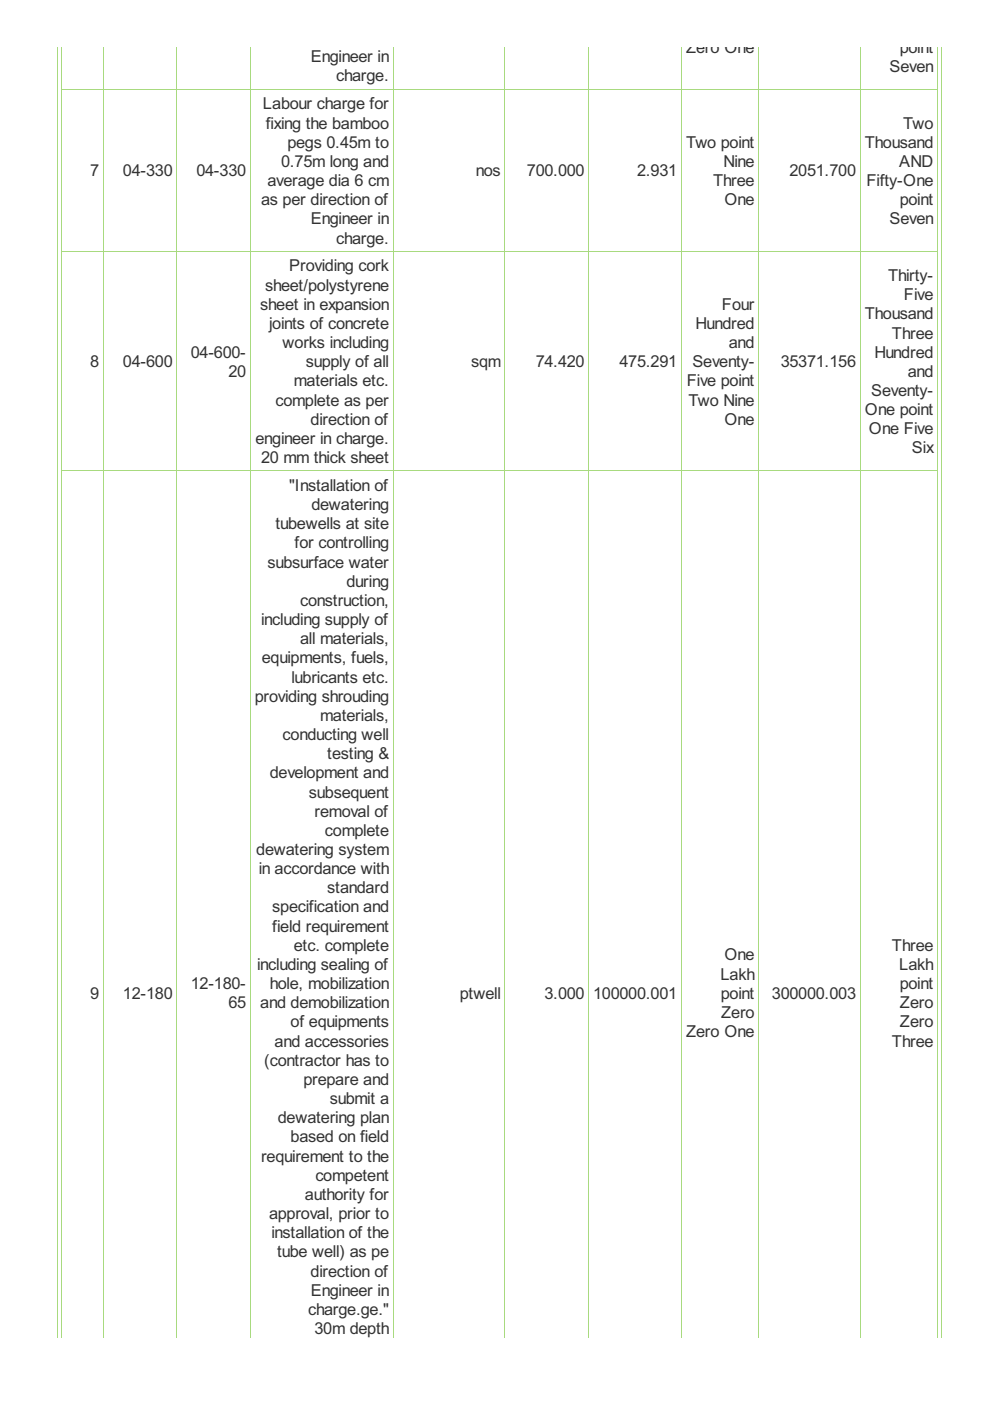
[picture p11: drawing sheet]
<svg xmlns="http://www.w3.org/2000/svg" width="210mm" height="297mm" viewBox="0 0 210 297" stroke-linecap="round" stroke-linejoin="round" font-family="sans-serif">
<defs><g id="words">
<g font-size="3.9" fill="#333">
<text x="145.5" y="11.2">Zero One</text>
<text x="190.8" y="11.2">point</text>
<text x="65.9" y="13.2">Engineer in</text>
<text x="71.3" y="17.3">charge.</text>
<text x="188.6" y="15.2">Seven</text>
<text x="55.7" y="23.2">Labour charge for</text>
<text x="56.4" y="27.3">fixing the bamboo</text>
<text x="191.5" y="27.3">Two</text>
<text x="59.6" y="35.4">0.75m long and</text>
<text x="60.9" y="31.3">pegs 0.45m to</text>
<text x="145.5" y="31.3">Two point</text>
<text x="153.4" y="35.4">Nine</text>
<text x="183.4" y="31.3">Thousand</text>
<text x="190.6" y="35.4">AND</text>
<text x="19.1" y="37.4">7</text>
<text x="26.1" y="37.4">04-330</text>
<text x="41.6" y="37.4">04-330</text>
<text x="56.7" y="39.4">average dia 6 cm</text>
<text x="100.9" y="37.4">nos</text>
<text x="111.7" y="37.4">700.000</text>
<text x="135.1" y="37.4">2.931</text>
<text x="151.2" y="39.4">Three</text>
<text x="167.4" y="37.4">2051.700</text>
<text x="183.7" y="39.4">Fifty-One</text>
<text x="55.4" y="43.5">as per direction of</text>
<text x="65.9" y="47.6">Engineer in</text>
<text x="153.6" y="43.5">One</text>
<text x="188.6" y="47.6">Seven</text>
<text x="190.8" y="43.5">point</text>
<text x="71.3" y="51.6">charge.</text>
<text x="61.3" y="57.6">Providing cork</text>
<text x="188.3" y="59.6">Thirty-</text>
<text x="55.2" y="65.7">sheet in expansion</text>
<text x="56.2" y="61.6">sheet/polystyrene</text>
<text x="153.1" y="65.7">Four</text>
<text x="191.7" y="63.6">Five</text>
<text x="57" y="69.7">joints of concrete</text>
<text x="147.5" y="69.7">Hundred</text>
<text x="183.4" y="67.7">Thousand</text>
<text x="189.1" y="71.8">Three</text>
<text x="19.1" y="77.9">8</text>
<text x="26.1" y="77.9">04-600</text>
<text x="40.5" y="75.8">04-600-</text>
<text x="59.9" y="73.8">works including</text>
<text x="64.8" y="77.9">supply of all</text>
<text x="99.9" y="77.9">sqm</text>
<text x="113.6" y="77.9">74.420</text>
<text x="131.3" y="77.9">475.291</text>
<text x="146.8" y="77.9">Seventy-</text>
<text x="154.5" y="73.8">and</text>
<text x="165.5" y="77.9">35371.156</text>
<text x="185.4" y="75.8">Hundred</text>
<text x="48.4" y="79.9">20</text>
<text x="62.3" y="81.9">materials etc.</text>
<text x="145.6" y="81.9">Five point</text>
<text x="184.7" y="84">Seventy-</text>
<text x="192.5" y="79.9">and</text>
<text x="58.4" y="86">complete as per</text>
<text x="146" y="86">Two Nine</text>
<text x="183.4" y="88">One point</text>
<text x="54.2" y="94.1">engineer in charge.</text>
<text x="65.8" y="90">direction of</text>
<text x="153.6" y="90">One</text>
<text x="184.2" y="92.1">One Five</text>
<text x="55.4" y="98.2">20 mm thick sheet</text>
<text x="193.4" y="96.1">Six</text>
<text x="61.3" y="104.1">&quot;Installation of</text>
<text x="58.4" y="112.2">tubewells at site</text>
<text x="66" y="108.2">dewatering</text>
<text x="62.5" y="116.3">for controlling</text>
<text x="56.7" y="120.3">subsurface water</text>
<text x="73.5" y="124.4">during</text>
<text x="63.6" y="128.5">construction,</text>
<text x="55.4" y="132.5">including supply of</text>
<text x="63.6" y="136.6">all materials,</text>
<text x="55.5" y="140.7">equipments, fuels,</text>
<text x="54" y="148.8">providing shrouding</text>
<text x="61.8" y="144.7">lubricants etc.</text>
<text x="67.9" y="152.8">materials,</text>
<text x="59.9" y="156.9">conducting well</text>
<text x="69.4" y="161">testing &amp;</text>
<text x="57.2" y="165">development and</text>
<text x="65.5" y="169.1">subsequent</text>
<text x="66.7" y="173.2">removal of</text>
<text x="68.9" y="177.2">complete</text>
<text x="54.3" y="181.3">dewatering system</text>
<text x="54.8" y="185.3">in accordance with</text>
<text x="69.4" y="189.4">standard</text>
<text x="57.7" y="193.5">specification and</text>
<text x="57.7" y="197.5">field requirement</text>
<text x="62.3" y="201.6">etc. complete</text>
<text x="153.6" y="203.6">One</text>
<text x="189.1" y="201.6">Three</text>
<text x="40.5" y="209.7">12-180-</text>
<text x="54.5" y="205.7">including sealing of</text>
<text x="57.2" y="209.7">hole, mobilization</text>
<text x="152.7" y="207.7">Lakh</text>
<text x="190.6" y="205.7">Lakh</text>
<text x="190.8" y="209.7">point</text>
<text x="19.1" y="211.7">9</text>
<text x="26.1" y="211.7">12-180</text>
<text x="48.4" y="213.8">65</text>
<text x="55.2" y="213.8">and demobilization</text>
<text x="97.5" y="211.7">ptwell</text>
<text x="115.4" y="211.7">3.000</text>
<text x="125.8" y="211.7">100000.001</text>
<text x="152.8" y="211.7">point</text>
<text x="152.9" y="215.8">Zero</text>
<text x="163.7" y="211.7">300000.003</text>
<text x="190.8" y="213.8">Zero</text>
<text x="58.2" y="221.9">and accessories</text>
<text x="61.6" y="217.8">of equipments</text>
<text x="145.5" y="219.9">Zero One</text>
<text x="189.1" y="221.9">Three</text>
<text x="190.8" y="217.8">Zero</text>
<text x="56" y="226">(contractor has to</text>
<text x="64.3" y="230">prepare and</text>
<text x="58.9" y="238.1">dewatering plan</text>
<text x="69.9" y="234.1">submit a</text>
<text x="61.6" y="242.2">based on field</text>
<text x="55.4" y="246.3">requirement to the</text>
<text x="66.9" y="250.3">competent</text>
<text x="64.7" y="254.4">authority for</text>
<text x="57" y="258.5">approval, prior to</text>
<text x="57.6" y="262.5">installation of the</text>
<text x="58.7" y="266.6">tube well) as pe</text>
<text x="65.8" y="270.6">direction of</text>
<text x="65.9" y="274.7">Engineer in</text>
<text x="65.3" y="278.8">charge.ge.&quot;</text>
<text x="66.7" y="282.8">30m depth</text>
</g>
</g></defs>
<g fill="none" stroke="#a8da7f" stroke-width=".21">
<path d="M12.1 9.9v273.8M13 18.9h185.9M13.1 9.9v273.8M21.9 9.9v273.8M37.5 9.9v273.8M53.1 9.9v273.8M83.4 9.9v273.8M107.1 9.9v273.8M124.8 9.9v273.8M144.5 9.9v273.8M160.9 9.9v273.8M182.4 9.9v273.8"/>
<path d="M198.8 9.9v273.8M199.6 9.9v273.8M13 53.2h185.9M13 99.8h185.9"/>
</g>
<use href="#words"/>
</svg>
